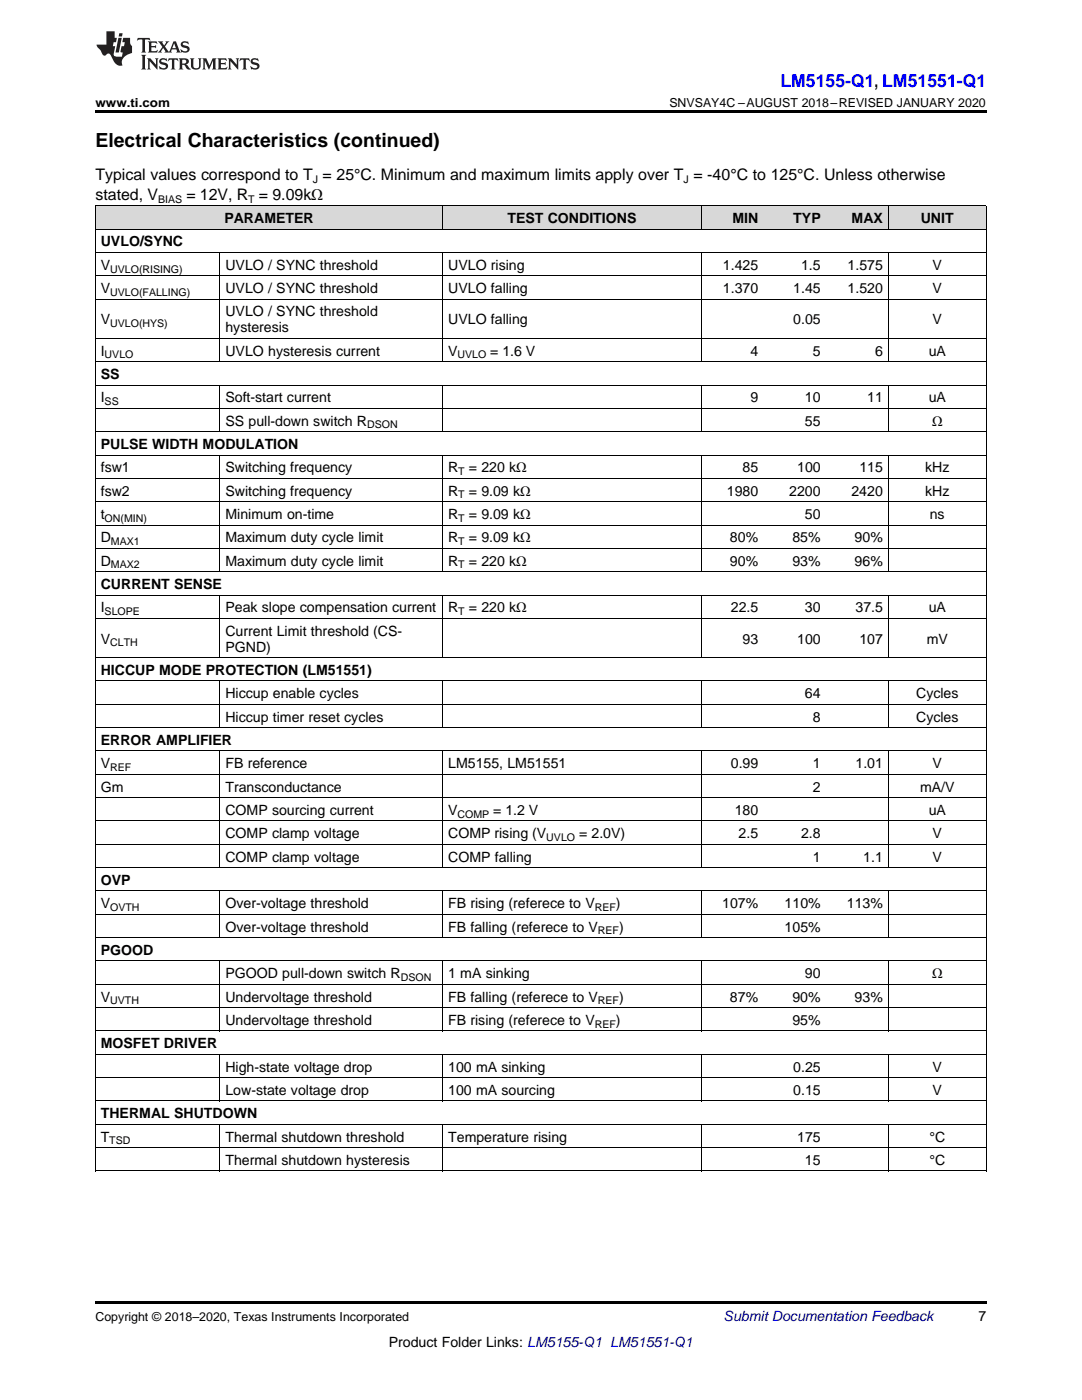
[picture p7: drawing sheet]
<svg xmlns="http://www.w3.org/2000/svg" width="216mm" height="279mm" viewBox="0 0 216 279" stroke-linecap="round" stroke-linejoin="round" font-family="sans-serif">
<defs><g id="words">
<text font-size="3.9" x="19" y="29.3">Electrical Characteristics (continued)</text>
<text font-size="3.5" fill="#00f" x="155.7" y="17.3">LM5155-Q1, LM51551-Q1</text>
<g font-size="3.2">
<text x="19" y="36">Typical values correspond to T = 25°C. Minimum and maximum limits apply over T = -40°C to 125°C. Unless otherwise</text>
<text x="19" y="39.9">stated, V</text>
<text x="37.2" y="39.9">= 12V, R = 9.09kΩ</text>
</g>
<g font-size="2.8">
<text x="44.8" y="44.5">PARAMETER</text>
<text x="101.2" y="44.5">TEST CONDITIONS</text>
<text x="146.2" y="44.5">MIN</text>
<text x="158.3" y="44.5">TYP</text>
<text x="169.9" y="44.5">MAX</text>
<text x="183.7" y="44.5">UNIT</text>
<text x="20.1" y="49.2">UVLO/SYNC</text>
<text x="20.1" y="53.8">V</text>
<text x="45" y="53.8">UVLO / SYNC threshold</text>
<text x="89.4" y="53.8">UVLO rising</text>
<text x="144.3" y="53.8">1.425</text>
<text x="159.8" y="53.8">1.5</text>
<text x="169.1" y="53.8">1.575</text>
<text x="186.1" y="53.8">V</text>
<text x="20.1" y="58.5">V</text>
<text x="45" y="58.5">UVLO / SYNC threshold</text>
<text x="89.4" y="58.5">UVLO falling</text>
<text x="144.3" y="58.5">1.370</text>
<text x="158.3" y="58.5">1.45</text>
<text x="169.1" y="58.5">1.520</text>
<text x="186.1" y="58.5">V</text>
<text x="20.1" y="64.7">V</text>
<text x="45" y="63.1">UVLO / SYNC threshold</text>
<text x="89.4" y="64.7">UVLO falling</text>
<text x="158.3" y="64.7">0.05</text>
<text x="186.1" y="64.7">V</text>
<text x="20.1" y="71">I</text>
<text x="45" y="66.3">hysteresis</text>
<text x="45" y="71">UVLO hysteresis current</text>
<text x="89.4" y="71">V</text>
<text x="97.8" y="71">= 1.6 V</text>
<text x="149.8" y="71">4</text>
<text x="162.2" y="71">5</text>
<text x="174.6" y="71">6</text>
<text x="185.3" y="71">uA</text>
<text x="20.1" y="75.6">SS</text>
<text x="20.1" y="80.3">I</text>
<text x="45" y="80.3">Soft-start current</text>
<text x="149.8" y="80.3">9</text>
<text x="160.6" y="80.3">10</text>
<text x="173" y="80.3">11</text>
<text x="185.3" y="80.3">uA</text>
<text x="20.1" y="89.6">PULSE WIDTH MODULATION</text>
<text x="45" y="84.9">SS pull-down switch R</text>
<text x="160.6" y="84.9">55</text>
<text x="186" y="84.9">Ω</text>
<text x="20.1" y="94.3">fsw1</text>
<text x="45" y="94.3">Switching frequency</text>
<text x="89.4" y="94.3">R</text>
<text x="93.6" y="94.3">= 220 kΩ</text>
<text x="148.2" y="94.3">85</text>
<text x="159.1" y="94.3">100</text>
<text x="171.5" y="94.3">115</text>
<text x="184.6" y="94.3">kHz</text>
<text x="20.1" y="98.9">fsw2</text>
<text x="45" y="98.9">Switching frequency</text>
<text x="89.4" y="98.9">R</text>
<text x="93.6" y="98.9">= 9.09 kΩ</text>
<text x="145" y="98.9">1980</text>
<text x="157.5" y="98.9">2200</text>
<text x="169.9" y="98.9">2420</text>
<text x="184.6" y="98.9">kHz</text>
<text x="20.1" y="103.6">t</text>
<text x="45" y="103.6">Minimum on-time</text>
<text x="89.4" y="103.6">R</text>
<text x="93.6" y="103.6">= 9.09 kΩ</text>
<text x="160.6" y="103.6">50</text>
<text x="185.5" y="103.6">ns</text>
<text x="20.1" y="108.2">D</text>
<text x="20.1" y="112.9">D</text>
<text x="45" y="108.2">Maximum duty cycle limit</text>
<text x="45" y="112.9">Maximum duty cycle limit</text>
<text x="89.4" y="108.2">R</text>
<text x="89.4" y="112.9">R</text>
<text x="93.6" y="108.2">= 9.09 kΩ</text>
<text x="93.6" y="112.9">= 220 kΩ</text>
<text x="145.7" y="108.2">80%</text>
<text x="145.7" y="112.9">90%</text>
<text x="158.1" y="108.2">85%</text>
<text x="158.1" y="112.9">93%</text>
<text x="170.5" y="108.2">90%</text>
<text x="170.5" y="112.9">96%</text>
<text x="20.1" y="117.5">CURRENT SENSE</text>
<text x="20.1" y="122.2">I</text>
<text x="45" y="122.2">Peak slope compensation current</text>
<text x="89.4" y="122.2">R</text>
<text x="93.6" y="122.2">= 220 kΩ</text>
<text x="145.8" y="122.2">22.5</text>
<text x="160.6" y="122.2">30</text>
<text x="170.7" y="122.2">37.5</text>
<text x="185.3" y="122.2">uA</text>
<text x="20.1" y="128.4">V</text>
<text x="45" y="126.9">Current Limit threshold (CS-</text>
<text x="45" y="130">PGND)</text>
<text x="148.2" y="128.4">93</text>
<text x="159.1" y="128.4">100</text>
<text x="171.5" y="128.4">107</text>
<text x="184.9" y="128.4">mV</text>
<text x="20.1" y="134.7">HICCUP MODE PROTECTION (LM51551)</text>
<text x="45" y="139.3">Hiccup enable cycles</text>
<text x="160.6" y="139.3">64</text>
<text x="182.8" y="139.3">Cycles</text>
<text x="20.1" y="148.7">ERROR AMPLIFIER</text>
<text x="45" y="144">Hiccup timer reset cycles</text>
<text x="162.2" y="144">8</text>
<text x="182.8" y="144">Cycles</text>
<text x="20.1" y="153.3">V</text>
<text x="45" y="153.3">FB reference</text>
<text x="89.4" y="153.3">LM5155, LM51551</text>
<text x="145.8" y="153.3">0.99</text>
<text x="162.2" y="153.3">1</text>
<text x="170.7" y="153.3">1.01</text>
<text x="186.1" y="153.3">V</text>
<text x="20.1" y="158">Gm</text>
<text x="45" y="158">Transconductance</text>
<text x="162.2" y="158">2</text>
<text x="183.6" y="158">mA/V</text>
<text x="45" y="162.6">COMP sourcing current</text>
<text x="45" y="167.3">COMP clamp voltage</text>
<text x="89.4" y="162.6">V</text>
<text x="89.4" y="167.3">COMP rising (V</text>
<text x="98.4" y="162.6">= 1.2 V</text>
<text x="115.6" y="167.3">= 2.0V)</text>
<text x="146.6" y="162.6">180</text>
<text x="147.4" y="167.3">2.5</text>
<text x="159.8" y="167.3">2.8</text>
<text x="185.3" y="162.6">uA</text>
<text x="186.1" y="167.3">V</text>
<text x="45" y="171.9">COMP clamp voltage</text>
<text x="89.4" y="171.9">COMP falling</text>
<text x="162.2" y="171.9">1</text>
<text x="172.3" y="171.9">1.1</text>
<text x="186.1" y="171.9">V</text>
<text x="20.1" y="176.6">OVP</text>
<text x="20.1" y="181.3">V</text>
<text x="45" y="181.3">Over-voltage threshold</text>
<text x="45" y="185.9">Over-voltage threshold</text>
<text x="89.4" y="181.3">FB rising (referece to V</text>
<text x="89.4" y="185.9">FB falling (referece to V</text>
<text x="122.9" y="181.3">)</text>
<text x="123.5" y="185.9">)</text>
<text x="144.1" y="181.3">107%</text>
<text x="156.6" y="181.3">110%</text>
<text x="156.6" y="185.9">105%</text>
<text x="169" y="181.3">113%</text>
<text x="20.1" y="190.6">PGOOD</text>
<text x="45" y="195.2">PGOOD pull-down switch R</text>
<text x="89.4" y="195.2">1 mA sinking</text>
<text x="160.6" y="195.2">90</text>
<text x="186" y="195.2">Ω</text>
<text x="20.1" y="199.9">V</text>
<text x="45" y="199.9">Undervoltage threshold</text>
<text x="89.4" y="199.9">FB falling (referece to V</text>
<text x="123.5" y="199.9">)</text>
<text x="145.7" y="199.9">87%</text>
<text x="158.1" y="199.9">90%</text>
<text x="170.5" y="199.9">93%</text>
<text x="20.1" y="209.2">MOSFET DRIVER</text>
<text x="45" y="204.5">Undervoltage threshold</text>
<text x="89.4" y="204.5">FB rising (referece to V</text>
<text x="122.9" y="204.5">)</text>
<text x="158.1" y="204.5">95%</text>
<text x="45" y="213.9">High-state voltage drop</text>
<text x="89.4" y="213.9">100 mA sinking</text>
<text x="158.3" y="213.9">0.25</text>
<text x="186.1" y="213.9">V</text>
<text x="45" y="218.5">Low-state voltage drop</text>
<text x="89.4" y="218.5">100 mA sourcing</text>
<text x="158.3" y="218.5">0.15</text>
<text x="186.1" y="218.5">V</text>
<text x="20.1" y="223.2">THERMAL SHUTDOWN</text>
<text x="20.1" y="227.8">T</text>
<text x="45" y="227.8">Thermal shutdown threshold</text>
<text x="89.4" y="227.8">Temperature rising</text>
<text x="159.1" y="227.8">175</text>
<text x="185.5" y="227.8">°C</text>
<text x="45" y="232.5">Thermal shutdown hysteresis</text>
<text x="160.6" y="232.5">15</text>
<text x="185.5" y="232.5">°C</text>
<text x="195.3" y="263.6">7</text>
<text x="77.6" y="268.9">Product Folder Links: LM5155-Q1 LM51551-Q1</text>
</g>
<text font-size="2.8" fill="#0000c8" x="144.4" y="263.6">Submit Documentation Feedback</text>
<g font-size="2.5">
<text x="19" y="21.4">www.ti.com</text>
<text x="133.6" y="21.4">SNVSAY4C –AUGUST 2018–REVISED JANUARY 2020</text>
<text x="19" y="263.6">Copyright © 2018–2020, Texas Instruments Incorporated</text>
</g>
<g font-size="2.1">
<text x="31.5" y="40.5">BIAS</text>
<text x="49.5" y="40.5">T</text>
<text x="62.4" y="36.6">J</text>
<text x="136.4" y="36.6">J</text>
<text x="22" y="54.4">UVLO(RISING)</text>
<text x="22" y="59.1">UVLO(FALLING)</text>
<text x="22" y="65.3">UVLO(HYS)</text>
<text x="20.9" y="71.5">UVLO</text>
<text x="91.3" y="71.5">UVLO</text>
<text x="20.9" y="80.9">SS</text>
<text x="73.2" y="85.5">DSON</text>
<text x="91.4" y="94.8">T</text>
<text x="91.4" y="99.5">T</text>
<text x="20.9" y="104.1">ON(MIN)</text>
<text x="91.4" y="104.1">T</text>
<text x="22.1" y="108.8">MAX1</text>
<text x="22.1" y="113.5">MAX2</text>
<text x="91.4" y="108.8">T</text>
<text x="91.4" y="113.5">T</text>
<text x="20.9" y="122.8">SLOPE</text>
<text x="91.4" y="122.8">T</text>
<text x="22" y="129">CLTH</text>
<text x="22" y="153.9">REF</text>
<text x="91.3" y="163.2">COMP</text>
<text x="109" y="167.9">UVLO</text>
<text x="22" y="181.8">OVTH</text>
<text x="118.7" y="181.8">REF</text>
<text x="119.3" y="186.5">REF</text>
<text x="80" y="195.8">DSON</text>
<text x="22" y="200.4">UVTH</text>
<text x="119.3" y="200.4">REF</text>
<text x="118.7" y="205.1">REF</text>
<text x="21.8" y="228.4">TSD</text>
</g>
</g></defs>
<g fill="#d8d8d8">
<path d="M19 41.1h24.9v4.7h-24.9z"/>
<path d="M43.9 41.1h44.5v4.7h-44.5z"/>
<path d="M88.4 41.1h51.5v4.7h-51.5z"/>
<path d="M139.9 41.1h12.5v4.7h-12.5z"/>
<path d="M152.4 41.1h12.4v4.7h-12.4z"/>
<path d="M164.8 41.1h12.5v4.7h-12.5z"/>
<path d="M177.3 41.1h19.5v4.7h-19.5z"/>
</g>
<path d="M19 22h177.8v.5h-177.8zM19 259.7h177.8v.5h-177.8z" fill="#000"/>
<g fill="none" stroke="#000" stroke-width=".2">
<path d="M19 41.1h177.8v192.7M19 59.7h177.8M19 55.1h177.8M19 50.4h177.8M19 45.7h177.8M19.1 41.1v192.7M43.9 50.4v21.8M88.3 41.1v4.7M88.3 50.4v21.8M139.9 41.1v4.7M139.9 50.4v21.8M177.2 41.1v4.7"/>
<path d="M177.2 50.4v21.8M19 76.9h177.8M19 72.2h177.8M19 67.5h177.8M43.9 76.9v9.3M88.3 76.9v9.3M139.9 76.9v9.3M177.2 76.9v9.3M19 95.5h177.8M19 90.8h177.8M19 86.2h177.8M19 81.5h177.8"/>
<path d="M43.9 90.9v23.3M88.3 90.9v23.3M139.9 90.9v23.3M177.2 90.9v23.3M19 118.8h177.8M19 114.1h177.8M19 109.4h177.8M19 104.8h177.8M19 100.1h177.8M43.9 118.8v12.5M88.3 118.8v12.5M139.9 118.8v12.5"/>
<path d="M177.2 118.8v12.5M19 135.9h177.8M19 131.3h177.8M19 123.4h177.8M43.9 136v9.3M88.3 136v9.3M139.9 136v9.3M177.2 136v9.3M19 159.2h177.8M19 154.5h177.8M19 149.9h177.8M19 145.2h177.8"/>
<path d="M19 140.6h177.8M43.9 149.9v23.3M88.3 149.9v23.3M139.9 149.9v23.3M177.2 149.9v23.3M19 177.8h177.8M19 173.2h177.8M19 168.5h177.8M19 163.8h177.8M43.9 177.9v9.3M88.3 177.9v9.3M139.9 177.9v9.3"/>
<path d="M177.2 177.9v9.3M19 196.4h177.8M19 191.8h177.8M19 187.1h177.8M19 182.5h177.8M43.9 191.8v14M88.3 191.8v14M139.9 191.8v14M177.2 191.8v14M19 219.7h177.8M19 215.1h177.8M19 210.4h177.8"/>
<path d="M19 205.8h177.8M19 201.1h177.8M43.9 210.5v9.3M88.3 210.5v9.3M139.9 210.5v9.3M177.2 210.5v9.3M19 233.7h177.8M19 229h177.8M19 224.4h177.8M43.9 224.4v9.4M88.3 224.4v9.4M139.9 224.4v9.4"/>
<path d="M177.2 224.4v9.4"/>
</g>
<g fill="#231f20">
<path d="M27.5 7.6l-.1 .5 .4-.2h.6v.1v2.1l-.2 .4h1l-.3-.4v-2.1l.1-.1h.5l.5 .2-.2-.5zM29.5 8.3l.2 .3v1.5l-.2 .4h1.8l.2-.6a1.04 1.04 0 0 1-1.3 .2v-.7h.6l.3 .2v-.6l-.3 .2h-.6v-.6l.8-.1 .4 .3-.2-.5zM31.5 8.3l.9 1.1-.9 1.1h.8l-.2-.2 .5-.7 .4 .7-.2 .2h1.5l-.1-.2 .1-.4h.9l.1 .4-.2 .2h1l-.3-.3-.7-1.9h-.5l-.9 2-.8-1 .9-1h-.8l.1 .3-.3 .5-.4-.6 .2-.2zM34.7 8.6l.4 1h-.7zM36.3 8.4a.63 .63 0 0 0-.2 .7 .63 .63 0 0 0 .6 .4l.6 .2 .1 .2a.75 .75 0 0 1-.7 .4 .75 .75 0 0 1-.6-.5l.1 .7 .1-.1a1.11 1.11 0 0 0 1.5-.6 1.13 1.13 0 0 0-1.2-.8l-.1-.4a1.04 1.04 0 0 1 1.2 .2l-.2-.5-.1 .1-.5-.2zM28.2 10.9l.2 .4v2.2l-.2 .4h1l-.3-.4v-2.2l.3-.4zM29.3 11.6l.3 .4v1.5l-.3 .4h.8l-.2-.4v-1.3l1.5 1.7v-1.9l.2-.4h-.7l.2 .4v.9l-1.1-1.3zM32 11.8a.62 .62 0 0 0-.2 .7 .62 .62 0 0 0 .6 .4l.6 .1 .1 .3a.76 .76 0 0 1-.7 .3 .76 .76 0 0 1-.6-.4l.1 .7 .1-.1a1.11 1.11 0 0 0 1.5-.6 1.13 1.13 0 0 0-1.2-.8l-.1-.4a1.04 1.04 0 0 1 1.2 .2l-.2-.6-.1 .1-.5-.1zM33.7 11.6l-.2 .6a.61 .61 0 0 1 .8-.3v1.6l-.2 .4h.9l-.2-.4v-1.6a.63 .63 0 0 1 .8 .3l-.2-.6zM35.6 11.6l.3 .4v1.5l-.3 .4h1l-.2-.2v-.8l.5 .2a.76 .76 0 0 0 1.2 .7l-1-1a.58 .58 0 0 0 .6-.5 .58 .58 0 0 0-.5-.6zM36.4 11.9h.1a.45 .45 0 0 1 .5 .1 .45 .45 0 0 1 .1 .5l-.7 .2zM37.9 11.6l.2 .2a2.17 2.17 0 0 0 .3 1.9 .99 .99 0 0 0 1.6-.6v-1.1l.2-.4h-.7l.2 .2a1.92 1.92 0 0 1-.2 1.8 .6 .6 0 0 1-.9-.5v-1.1l.2-.4zM40.4 11.6l.2 .4v1.5l-.2 .4h.7l-.2-.4v-1.4l.8 1.8 .8-1.8v1.4l-.2 .4h.9l-.2-.4v-1.5l.2-.4h-.8l-.6 1.5-.6-1.5zM43.4 11.6l.2 .4v1.5l-.2 .4h1.8l.2-.6a1.04 1.04 0 0 1-1.3 .1v-.6h.5l.4 .2v-.6l-.4 .2h-.5v-.7h.8l.3 .3-.1-.6zM45.5 11.6l.2 .4v1.5l-.2 .4h.7l-.2-.4v-1.3l1.5 1.7v-1.9l.2-.4h-.7l.2 .4v.9l-1.1-1.3zM47.9 11.6l-.1 .6a.61 .61 0 0 1 .8-.3v1.6l-.3 .4h1l-.3-.4 .1-1.6a.63 .63 0 0 1 .7 .3l-.1-.6zM50.2 11.8a.62 .62 0 0 0-.2 .7 .62 .62 0 0 0 .6 .4l.6 .1 .2 .3a.76 .76 0 0 1-.8 .3 .76 .76 0 0 1-.6-.4l.1 .7 .2-.1a1.11 1.11 0 0 0 1.5-.6 1.13 1.13 0 0 0-1.3-.8l-.1-.4a1.04 1.04 0 0 1 1.2 .2l-.1-.6-.2 .1-.5-.1z"/>
<path d="M21.2 6.3v2.6h-1.9l.1 .4 .7 .9a.91 .91 0 0 0 1 .8 .56 .56 0 0 1 .5-.3 .56 .56 0 0 1 .5 .3l.4 .8a1.53 1.53 0 0 0 1.9 1.2 1.54 1.54 0 0 1 1-2.1l.9-.3v-1.4a1.52 1.52 0 0 1-.3-1.6h-1.4l-.2 .8h.5l-.2 .8h-.4l-.2 1v.2l.4 .1-.2 .8a1.93 1.93 0 0 1-1.6-.3l.3-1.8h-.5l.2-.8h.4l.2-.8h-.4v-1.3zM23.6 7.6l-.6 2.9h.7l.6-2.9zM23.8 6.6l-.1 .7h.6l.2-.7z"/>
</g>
<use href="#words"/>
</svg>
